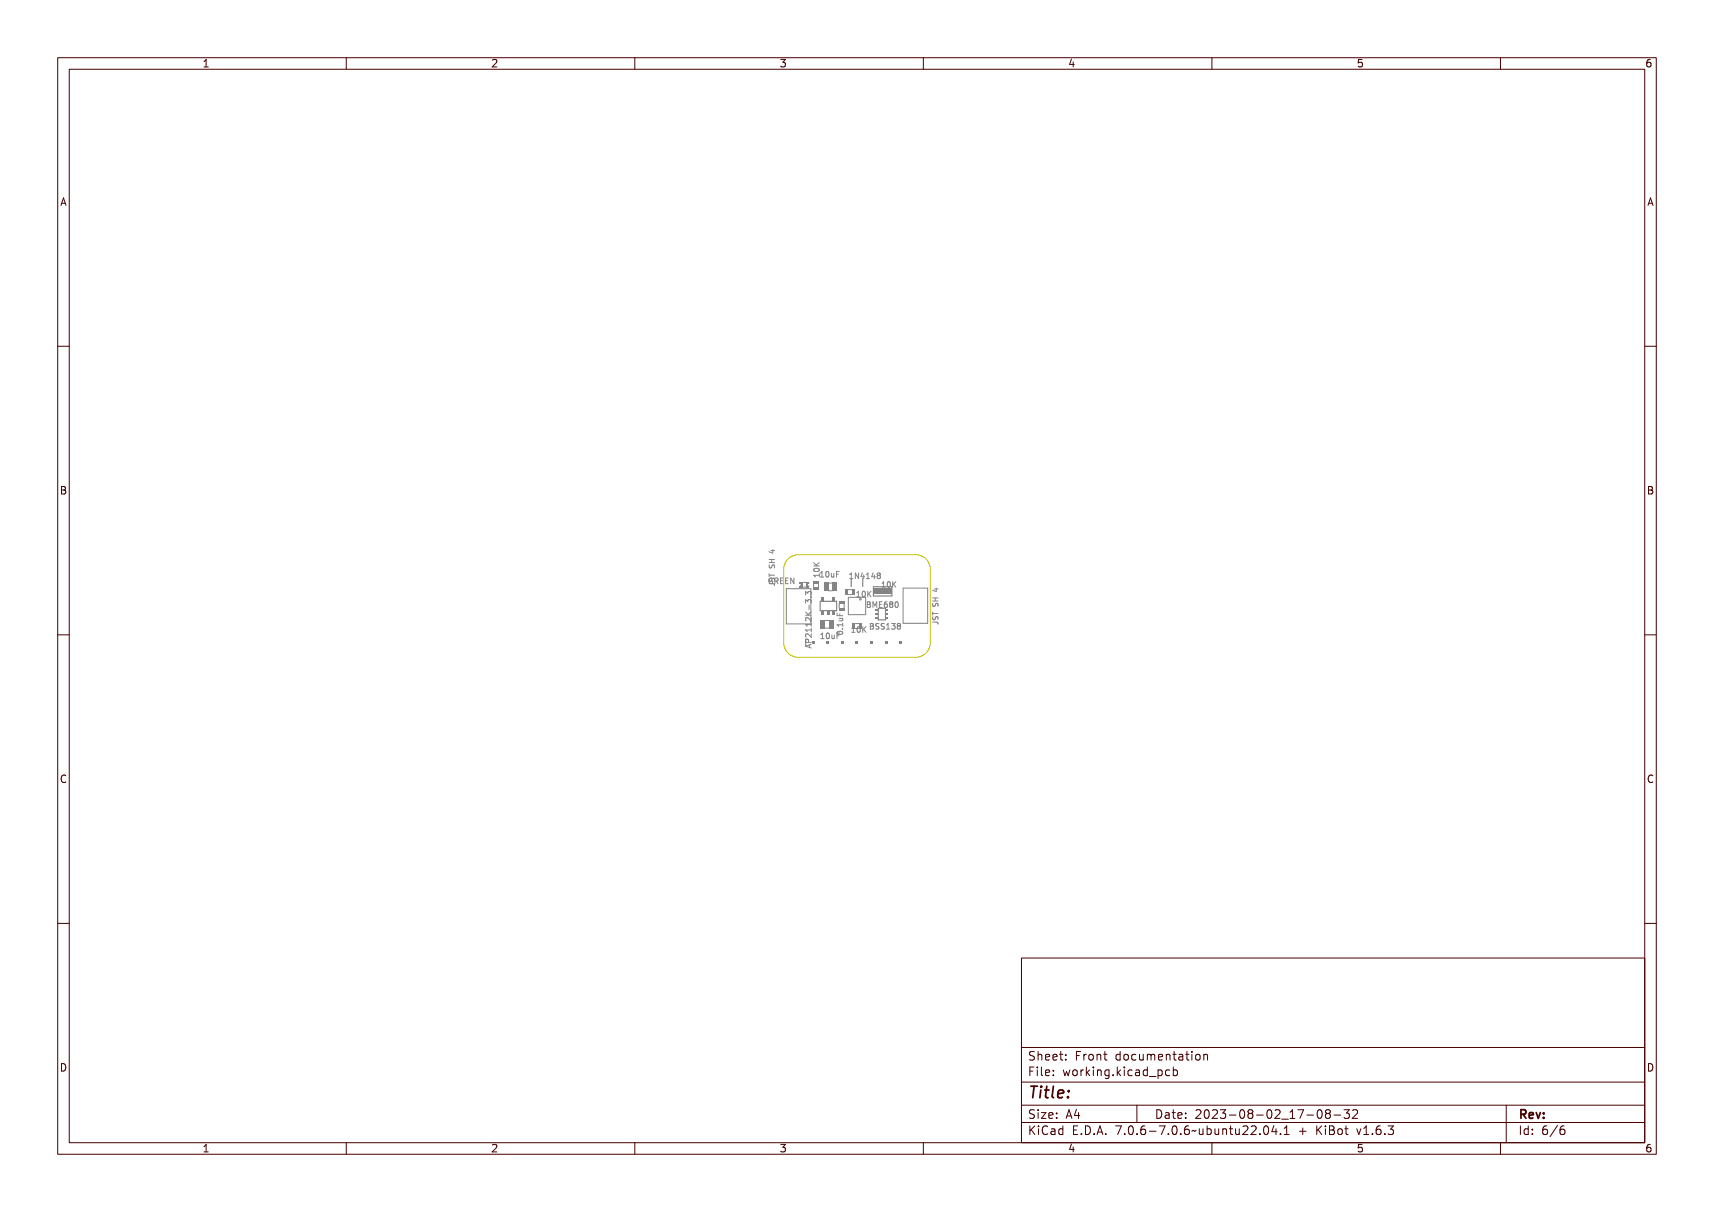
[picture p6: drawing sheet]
<svg xmlns="http://www.w3.org/2000/svg" width="297mm" height="210mm" viewBox="0 0 297 210" stroke-linecap="round" stroke-linejoin="round" font-family="sans-serif">
<defs><g id="words">
<text font-size="2.7" fill="#480000" x="178" y="190.3">Title:</text>
<g font-size="2" fill="#480000">
<text x="178" y="183.7">Sheet: Front documentation</text>
<text x="178" y="186.5">File: working.kicad_pcb</text>
<text x="178" y="193.9">Size: A4</text>
<text x="178" y="196.6">KiCad E.D.A. 7.0.6-7.0.6~ubuntu22.04.1 + KiBot v1.6.3</text>
<text x="200" y="193.9">Date: 2023-08-02_17-08-32</text>
<text x="263" y="196.6">Id: 6/6</text>
<text x="263" y="193.9">Rev:</text>
</g>
<g font-size="1.7" fill="#480000">
<text x="35" y="11.7">1</text>
<text x="85" y="11.7">2</text>
<text x="135" y="11.7">3</text>
<text x="185" y="11.7">4</text>
<text x="235" y="11.7">5</text>
<text x="285" y="11.7">6</text>
<text x="10.5" y="35.7">A</text>
<text x="285.5" y="35.7">A</text>
<text x="10.5" y="85.6">B</text>
<text x="285.5" y="85.6">B</text>
<text x="10.5" y="135.7">C</text>
<text x="285.5" y="135.7">C</text>
<text x="10.5" y="185.6">D</text>
<text x="285.5" y="185.6">D</text>
<text x="35" y="199.7">1</text>
<text x="85" y="199.7">2</text>
<text x="135" y="199.7">3</text>
<text x="185" y="199.7">4</text>
<text x="235" y="199.7">5</text>
<text x="285" y="199.7">6</text>
</g>
<g font-size="1.3" fill="#848484">
<text x="133.9" y="101.2">GREEN</text>
<text x="142.4" y="100">10uF</text>
<text x="147" y="100.3">1N4148</text>
<text x="152.6" y="101.8">10K</text>
<text x="148.2" y="103.5">10K</text>
<text x="150" y="105.3">BME680</text>
<text x="140.6" y="110.9" transform="rotate(-90 140.6 110.9)">AP2112K-3.3</text>
<text x="142" y="110.7">10uF</text>
<text x="146.1" y="110" transform="rotate(-90 146.1 110)">0.1uF</text>
<text x="147.9" y="109.6">10K</text>
<text x="151.5" y="109">BSS138</text>
</g>
</g></defs>
<g fill="none" stroke="#848484" stroke-width=".17">
<path d="M133.3 99.4v.5M133.3 99.7h.9M133.3 97.5h.9M133.3 96.9h.9M133.3 97.9l.1 .5h.2l.2-.4 .2-.1 .2 .2v.3M133.4 99.5h.1v.2h.8v.2h-.8v.2h-.1zM133.4 97.3h.9v.1h-.4v.3h.4v.1h-.9v-.1h.4v-.3h-.4zM133.4 95.9h.6l.1-.2 .2 .3h-.2v.4h-.1l-.6-.4zM133.5 98.1h.1a.18 .18 0 0 0 0 .3 .18 .18 0 0 0 .2-.1 .29 .29 0 0 1 .5-.2 .29 .29 0 0 1-.1 .5v-.1a.22 .22 0 0 0 0-.3 .22 .22 0 0 0-.3 0 .22 .22 0 0 0 0 .3 .29 .29 0 0 1-.4 0 .29 .29 0 0 1 0-.4zM133.5 96h.5v.3zM133.6 95.4h.6M133.7 96.9v.6"/>
<path d="M133.9 95.3v.5l-.7-.2M141 98.1h1M141 97.5l.5 .6M141 98.6a.48 .48 0 0 1 .6-.2 .48 .48 0 0 1 .3 .5 .48 .48 0 0 1-.5 .2 .48 .48 0 0 1-.4-.5zM141.1 99.7h.8v-.2h.1v.5h-.1v-.2h-.7v.2h-.1zM141.1 97.8l.3 .4 .6-.4v.2l-.5 .3 .5 .1v.1h-.9v-.1h.4l-.4-.4zM141.2 98.8l.3-.1a.38 .38 0 0 1 .5 .3 .55 .55 0 0 1-.5 .3 .55 .55 0 0 1-.5-.3zM141.2 98.9a.43 .43 0 0 1 .7 .2 .43 .43 0 0 1-.7-.2zM142 99.7h-1l.3 .3M142 99.4v.6M142 97.5l-.6 .4M142.6 99.1h.3v.8h.2v.1h-.5v-.1h.2v-.7h-.2z"/>
<path d="M143.4 99.2l.1-.1a.46 .46 0 0 1 .4 .5 .46 .46 0 0 1-.4 .4l-.2-.2zM143.5 99.2a.39 .39 0 0 1 .3 .4 .39 .39 0 0 1-.3 .3l-.1-.3zM144.1 99.3h.2v.5l.1 .1 .2-.1v-.5h.1v.7l-.1-.1a.23 .23 0 0 1-.3 .1 .23 .23 0 0 1-.2-.2zM144.9 99.1h.6v.1h-.4v.3h.4v.1h-.4v.4h-.2zM147.2 99.4l.3-.1v.9h.2v.1h-.5v-.1h.2v-.7h-.2zM147.9 99.3h.2l.3 .8v-.8h.1v1h-.2l-.3-.8v.8h-.1zM149 99.3h.2v.7h.1l-.1 .3h-.1v-.2h-.4zM149.1 99.5v.5h-.3zM149.5 99.4l.4-.1v.9h.2v.1h-.6v-.1h.2v-.7h-.2zM150.6 99.3h.2v.7h.1l-.1 .3h-.2v-.2h-.4zM150.6 99.5v.5h-.3zM151.1 99.4a.27 .27 0 0 1 .5 0 .27 .27 0 0 1-.1 .4 .27 .27 0 0 1 .1 .4 .27 .27 0 0 1-.5 0 .27 .27 0 0 1 .1-.4l-.1-.1z"/>
<path d="M152.1 99.7h.1M152.1 99.3l.4 .1v.1l-.1 .2M152.2 99.7h.2M152.2 99.7h-.1M152.4 99.7l.1 .2v.3h-.4M133.3 101.1h.6M133.3 100.2v.4l.2 .1M133.4 101.1h.6a.26 .26 0 0 1 .3 .2 .26 .26 0 0 1-.1 .3 .21 .21 0 0 0 .1-.2 .21 .21 0 0 0-.3-.2h-.5v.2h-.1zM133.5 100.3l.1 .1a.18 .18 0 0 0 0 .3 .18 .18 0 0 0 .2-.2 .29 .29 0 0 1 .5-.2 .29 .29 0 0 1-.1 .5 .22 .22 0 0 0 0-.3 .22 .22 0 0 0-.3-.1 .22 .22 0 0 0 0 .3 .29 .29 0 0 1-.4 0 .29 .29 0 0 1 0-.4zM133.6 100.2a.53 .53 0 0 0-.4 .4 .53 .53 0 0 0 .4 .5M134.1 100.3l.3-.1 .2 .1v.1l-.1-.1a.36 .36 0 0 0-.4 .4 .36 .36 0 0 0 .4 .3v-.2l-.2-.1h.3v.4a.43 .43 0 0 1-.6 0 .43 .43 0 0 1 0-.6zM134.8 100.2h.3a.26 .26 0 0 1 .3 .2 .26 .26 0 0 1-.2 .3l.3 .5h-.2l-.3-.4h-.1v.4h-.1z"/>
<path d="M134.9 100.3h.2a.17 .17 0 0 1 .1 .2 .17 .17 0 0 1-.1 .2h-.2zM135.6 100.2h.6v.1h-.5v.3h.5v.1h-.5v.4h.5v.1h-.6zM136.4 100.2h.6v.1h-.5v.3h.4v.1h-.4v.4h.5v.1h-.6zM137.1 100.2h.2l.3 .8v-.8h.1v1h-.1l-.3-.8v.8h-.2zM139.7 110.4l.9-.2v.1l-.2 .1v.3l.2 .1v.1l-.9-.3zM139.7 108.1h.8v-.2h.1v.5h-.1v-.2h-.7v.2h-.1zM139.7 107.3h.8v-.2h.1v.5h-.1v-.2h-.7v.2h-.1zM139.7 105.4l.3 .4 .6-.4v.2l-.5 .3 .5 .1v.1h-.9v-.1h.4l-.4-.4zM139.7 104.1l.3-.1 .1 .1a.3 .3 0 0 1 .5 0 .3 .3 0 0 1-.1 .5v-.1a.22 .22 0 0 0 0-.3 .22 .22 0 0 0-.2-.1 .22 .22 0 0 0-.1 .3l-.2-.1a.17 .17 0 0 0-.2-.2 .17 .17 0 0 0 0 .3v.1h-.1zM139.7 102.5l.3-.1 .1 .2a.3 .3 0 0 1 .5-.1 .3 .3 0 0 1-.1 .5v-.1a.22 .22 0 0 0 0-.3 .22 .22 0 0 0-.2-.1 .22 .22 0 0 0-.1 .3l-.2-.1a.17 .17 0 0 0-.2-.2 .17 .17 0 0 0 0 .3v.2h-.1zM139.7 108.8a.59 .59 0 0 1 .8 .3v-.4h.1v.5l-.5-.3a.23 .23 0 0 0-.3 0 .23 .23 0 0 0 0 .3l-.1-.1zM139.7 106.4a.6 .6 0 0 1 .8 .4v-.5h.1v.6l-.5-.3a.23 .23 0 0 0-.3-.1 .23 .23 0 0 0 0 .4l-.1-.1z"/>
<path d="M139.7 109.5l.4-.1 .1 .5h.4v.1h-.9zM139.8 110.5l.5-.1v.3zM139.8 109.6h.3v.3h-.3zM140.2 104.9h.1v.3h-.1zM140.3 111.7v.5M140.4 103.4h.2v.1h-.2zM140.6 111.6l-1 .4 1 .3M142.2 109.8l.3-.1v.9h.2v.1h-.5v-.1h.2v-.7h-.2zM143 109.9l.1-.1a.46 .46 0 0 1 .4 .4 .46 .46 0 0 1-.4 .5l-.2-.3zM143.1 109.9a.39 .39 0 0 1 .3 .3 .39 .39 0 0 1-.3 .4l-.1-.4zM143.5 101h.8M143.6 102.4h.7"/>
<path d="M143.7 110h.1v.5l.2 .1 .1-.1v-.5h.2v.7l-.2-.1a.23 .23 0 0 1-.2 .1 .23 .23 0 0 1-.2-.3zM144.5 109.7h.6v.2h-.4v.2h.3v.1h-.3v.5h-.2zM145.1 107.9h.9v-.2h.1v.5h-.1v-.2h-.8l.1 .2h-.1zM145.1 106.1h.1v.5h.3v-.4h.1v.4h.5v.1h-1zM145.2 109.3h.4a.38 .38 0 0 1 .5 .3 .55 .55 0 0 1-.5 .3 .55 .55 0 0 1-.5-.3zM145.2 109.5a.43 .43 0 0 1 .8 .2 .43 .43 0 0 1-.8-.2zM145.4 106.9h.7l-.1 .2a.23 .23 0 0 1 .1 .2 .23 .23 0 0 1-.3 .2h-.4v-.1h.5l.1-.2-.1-.1h-.5zM145.9 108.7h.2v.2h-.2zM147.6 109.6h.5M147.7 108.8l-.1 .1M148.1 108.7h.3v.8h.2v.1h-.5v-.1h.2v-.7h-.2zM148.4 102.6l.3-.1v.9h.2v.1h-.5v-.1h.2v-.8l-.2 .1z"/>
<path d="M148.9 108.8l.1-.1a.46 .46 0 0 1 .4 .4 .46 .46 0 0 1-.4 .5l-.2-.3zM149 108.8a.39 .39 0 0 1 .3 .3 .39 .39 0 0 1-.3 .4l-.1-.4zM149.2 102.6l.1-.1a.46 .46 0 0 1 .4 .5 .46 .46 0 0 1-.4 .4l-.2-.2zM149.3 102.6a.39 .39 0 0 1 .3 .4 .39 .39 0 0 1-.3 .4l-.1-.4zM149.6 108.7h.1v.4l.4-.4h.2l-.4 .3 .4 .6h-.2l-.3-.5-.1 .5h-.1zM149.9 102.5h.1v.4l.4-.4h.2l-.4 .4 .4 .6h-.2l-.3-.5-.1 .5h-.1zM150.1 104.3h.3a.23 .23 0 0 1 .3 .2 .23 .23 0 0 1-.1 .3 .26 .26 0 0 1 .1 .3 .26 .26 0 0 1-.3 .2h-.3zM150.3 104.8h.1a.18 .18 0 0 1 .2 .2 .18 .18 0 0 1-.2 .2h-.1zM150.3 104.4h.1a.15 .15 0 0 1 .2 .2 .15 .15 0 0 1-.2 .1h-.1zM150.8 108.5h.3M150.9 104.3h.1l.2 .5 .2-.5h.1v1h-.1v-.9l-.1 .5h-.1l-.2-.5v.9h-.1zM151.1 108.5h.2"/>
<path d="M151.2 108.1l-.4-.1v1h.4M151.2 108.5h-.1M151.6 108.1h.3a.23 .23 0 0 1 .3 .1 .23 .23 0 0 1-.1 .3 .26 .26 0 0 1 .2 .4 .26 .26 0 0 1-.4 .1h-.3zM151.7 104.3h.6v.1h-.4v.3h.4v.1h-.4v.4h.4v.1h-.6zM151.8 108.6h.1a.18 .18 0 0 1 .2 .2 .18 .18 0 0 1-.2 .1h-.1zM151.8 108.2h.1a.15 .15 0 0 1 .2 .1 .15 .15 0 0 1-.2 .2h-.1zM152.5 108.2l.3-.1h.2l-.1 .1a.19 .19 0 0 0-.2-.1 .19 .19 0 0 0-.2 .3 .19 .19 0 0 0 .3 .1 .3 .3 0 0 1 .1 .5 .3 .3 0 0 1-.5-.1 .22 .22 0 0 0 .3 .1 .22 .22 0 0 0 .1-.3 .31 .31 0 0 1-.3-.2 .31 .31 0 0 1 0-.3zM152.6 104.4l.3-.1 .1 .2a.28 .28 0 0 0-.3 0 .28 .28 0 0 0-.1 .3 .32 .32 0 0 1 .5 .1 .32 .32 0 0 1-.2 .4 .32 .32 0 0 1-.4-.3zM152.8 100.9h.3v.8h.2v.1h-.5v-.1h.2v-.7h-.2zM153.3 108.2l.3-.1h.2l-.1 .1a.19 .19 0 0 0-.3-.1 .19 .19 0 0 0-.1 .3 .19 .19 0 0 0 .3 .1 .3 .3 0 0 1 .1 .5 .3 .3 0 0 1-.5-.1 .22 .22 0 0 0 .3 .1 .22 .22 0 0 0 .1-.3 .31 .31 0 0 1-.3-.2 .31 .31 0 0 1 0-.3zM153.4 104.4a.27 .27 0 0 1 .4 0 .27 .27 0 0 1-.1 .4 .27 .27 0 0 1 .1 .4 .27 .27 0 0 1-.5 0 .27 .27 0 0 1 .2-.4l-.2-.2zM153.5 101l.1-.1a.44 .44 0 0 1 .4 .4 .44 .44 0 0 1-.4 .5l-.1-.3z"/>
<path d="M153.7 101a.37 .37 0 0 1 .2 .3 .37 .37 0 0 1-.2 .4l-.1-.4zM154 108.1h.4v.8h.2v.1h-.5v-.1h.2v-.7l-.3 .1zM154.1 104.4h.1a.46 .46 0 0 1 .5 .4 .46 .46 0 0 1-.5 .5l-.1-.3zM154.2 100.9h.1v.4l.4-.4h.2l-.4 .3 .4 .6h-.2l-.3-.5-.1 .5h-.1zM154.3 104.4a.39 .39 0 0 1 .2 .4 .39 .39 0 0 1-.2 .4l-.1-.4zM154.8 108.1a.29 .29 0 0 1 .4 0 .29 .29 0 0 1 0 .4 .3 .3 0 0 1 0 .5 .3 .3 0 0 1-.4-.1 .22 .22 0 0 0 .3 .1 .22 .22 0 0 0 .1-.3 .22 .22 0 0 0-.3-.1l.1-.1a.19 .19 0 0 0 .2-.3 .19 .19 0 0 0-.3 0zM155.1 104.6l.2-.3a.52 .52 0 0 1 .4 .5 .52 .52 0 0 1-.4 .5l-.2-.4M155.6 108.1a.27 .27 0 0 1 .5 0 .27 .27 0 0 1-.1 .4 .27 .27 0 0 1 .1 .5 .27 .27 0 0 1-.5 0 .27 .27 0 0 1 .1-.5l-.1-.1zM161.6 107.8h.8l.1 .3M161.6 106.1v.5M161.6 106.3h.9M161.6 104.1h.9"/>
<path d="M161.6 103.6h.9M161.7 104.5v.5h.3l.1-.4 .3-.1 .1 .2v.4M161.7 106.9l-.1 .3 .2 .2 .2-.1 .2-.4h.3v.5M161.8 107.8h.6a.26 .26 0 0 1 .3 .2 .26 .26 0 0 1-.2 .3 .21 .21 0 0 0 .1-.3 .21 .21 0 0 0-.2-.1h-.5v.2h-.1zM161.8 106.1h.1v.3h.8v.1h-.8v.3h-.1zM161.8 103.9h.9v.1h-.5v.4h.5v.1h-.9v-.1h.3v-.4h-.3zM161.8 102.5h.6l.1-.1 .2 .2h-.2v.4h-.2l-.5-.3zM161.8 107h.1a.21 .21 0 0 0 0 .3 .21 .21 0 0 0 .3 0 .21 .21 0 0 0 0-.2 .28 .28 0 0 1 .4 0 .28 .28 0 0 1-.1 .4v-.1a.22 .22 0 0 0 .1-.3 .22 .22 0 0 0-.3 0 .22 .22 0 0 0-.1 .3 .29 .29 0 0 1-.4 0 .29 .29 0 0 1 0-.4zM161.8 104.7l.1 .1a.18 .18 0 0 0 0 .3 .18 .18 0 0 0 .2-.2 .29 .29 0 0 1 .5-.1 .29 .29 0 0 1-.1 .4 .22 .22 0 0 0 .1-.3 .22 .22 0 0 0-.3-.1 .22 .22 0 0 0-.1 .3 .29 .29 0 0 1-.4 0 .29 .29 0 0 1 0-.4zM161.9 102.6h.5v.3zM161.9 102h.6M162.1 103.6v.5"/>
<path d="M162.2 101.9v.6l-.6-.2"/>
<circle cx="141.5" cy="99" r=".09"/>
<circle cx="143.6" cy="99.6" r=".09"/>
<circle cx="151.3" cy="99.6" r=".16"/>
<circle cx="143.2" cy="110.2" r=".09"/>
<circle cx="145.6" cy="109.6" r=".09"/>
<circle cx="149.1" cy="109.1" r=".09"/>
<circle cx="149.4" cy="103" r=".09"/>
<circle cx="151.3" cy="100" r=".19"/>
<circle cx="152.8" cy="105" r=".21"/>
<circle cx="153.6" cy="104.6" r=".16"/>
<circle cx="153.6" cy="105" r=".19"/>
<circle cx="153.8" cy="101.3" r=".08"/>
<circle cx="154.3" cy="104.8" r=".09"/>
<circle cx="155.9" cy="108.3" r=".16"/>
<circle cx="155.9" cy="108.8" r=".19"/>
</g>
<g fill="#848484">
<path d="M142.8 101h.8v1.4h-.8z" fill-rule="evenodd"/>
<path d="M144.3 101h.7v1.4h-.7z" fill-rule="evenodd"/>
</g>
<path d="M139.6 110.7v1.3" fill="none" stroke="#848484" stroke-width=".2"/>
<g fill="#848484">
<path d="M140.6 111.1h.5v.5h-.5z" fill-rule="evenodd"/>
<path d="M143.2 111.1h.5v.5h-.5z" fill-rule="evenodd"/>
<path d="M145.7 111.1h.5v.5h-.5z" fill-rule="evenodd"/>
<path d="M148.2 111.1h.6v.5h-.6z" fill-rule="evenodd"/>
<path d="M150.8 111.1h.5v.5h-.5z" fill-rule="evenodd"/>
<path d="M153.3 111.1h.5v.5h-.5z" fill-rule="evenodd"/>
<path d="M155.9 111.1h.5v.5h-.5z" fill-rule="evenodd"/>
</g>
<path d="M136.3 102h4.2v6.1h-4.2zM142.9 107.5h.8M142.9 108.8h.8" fill="none" stroke="#848484" stroke-width=".17"/>
<g fill="#848484">
<path d="M142.2 107.5h.8v1.4h-.8z" fill-rule="evenodd"/>
<path d="M143.6 107.5h.8v1.4h-.8z" fill-rule="evenodd"/>
</g>
<path d="M148.2 108.1h.7" fill="none" stroke="#848484" stroke-width=".17"/>
<g fill="#848484">
<path d="M147.7 108h.5v1h-.5z" fill-rule="evenodd"/>
<path d="M148.9 108h.5v1h-.5z" fill-rule="evenodd"/>
</g>
<path d="M151.3 101.7h3.2v1.6h-3.2z" fill="none" stroke="#848484" stroke-width=".2"/>
<path d="M151.4 102h3.1v1h-3.1z" fill-rule="evenodd" fill="#848484"/>
<path d="M141 101.1v.7M141.8 101.1v.7" fill="none" stroke="#848484" stroke-width=".17"/>
<g fill="#848484">
<path d="M140.9 100.6h1v.5h-1z" fill-rule="evenodd"/>
<path d="M140.9 101.8h1v.5h-1z" fill-rule="evenodd"/>
</g>
<path d="M156.5 101.9h4.2v6.1h-4.2z" fill="none" stroke="#848484" stroke-width=".17"/>
<path d="M152.2 105.4v2h1.2v-2" fill="none" stroke="#848484" stroke-width=".2"/>
<g fill="#848484">
<path d="M151.8 106.9h.3v.3h-.3z" fill-rule="evenodd"/>
<path d="M153.5 106.9h.4v.3h-.4z" fill-rule="evenodd"/>
<path d="M151.8 106.3h.3v.2h-.3z" fill-rule="evenodd"/>
<path d="M153.5 106.3h.4v.2h-.4z" fill-rule="evenodd"/>
<path d="M151.8 105.6h.3v.3h-.3z" fill-rule="evenodd"/>
<path d="M153.5 105.6h.4v.3h-.4z" fill-rule="evenodd"/>
</g>
<path d="M145.4 104.6v.7M146.3 104.6v.7" fill="none" stroke="#848484" stroke-width=".17"/>
<g fill="#848484">
<path d="M145.4 104.1h.9v.5h-.9z" fill-rule="evenodd"/>
<path d="M145.4 105.3h.9v.5h-.9z" fill-rule="evenodd"/>
</g>
<path d="M142.1 104.2h2.9v1.6h-2.9z" fill="none" stroke="#848484" stroke-width=".2"/>
<g fill="#848484">
<path d="M142.3 103.5h.5v.7h-.5z" fill-rule="evenodd"/>
<path d="M142.3 105.9h.5v.6h-.5z" fill-rule="evenodd"/>
<path d="M143.3 105.9h.5v.6h-.5z" fill-rule="evenodd"/>
<path d="M144.2 103.5h.5v.7h-.5z" fill-rule="evenodd"/>
<path d="M144.2 105.9h.5v.6h-.5z" fill-rule="evenodd"/>
</g>
<path d="M147.5 100.2v1.4M149.5 100.2v1.4" fill="none" stroke="#848484" stroke-width=".2"/>
<g fill="none" stroke="#848484" stroke-width=".17">
<path d="M138.6 101a.3 .3 0 0 1 .2 .3 .3 .3 0 0 1-.2 .3M139 101.7h.7M139 100.9h.7M140.2 101a.27 .27 0 0 0-.3 .3 .27 .27 0 0 0 .3 .3M147 103.5h3v3h-3z"/>
<circle cx="138.7" cy="101.7" r=".08"/>
<circle cx="149.1" cy="103.8" r=".15"/>
</g>
<g fill="#848484">
<path d="M138.5 101.6h.2v.2h-.2z" fill-rule="evenodd"/>
<path d="M138.6 101.7l.4 .1z" fill-rule="evenodd"/>
<path d="M138.8 100.9h.2v.9h-.2z" fill-rule="evenodd"/>
<path d="M139.7 101.6h.5v.2h-.5z" fill-rule="evenodd"/>
<path d="M139.7 101h.2v.6h-.2z" fill-rule="evenodd"/>
<path d="M139.9 101.5l.1 .1z" fill-rule="evenodd"/>
<path d="M139.9 101l.1 .1z" fill-rule="evenodd"/>
<path d="M138.5 100.9h.3v.2h-.3z" fill-rule="evenodd"/>
<path d="M139.7 100.9h.5v.2h-.5z" fill-rule="evenodd"/>
</g>
<path d="M146.9 103h.7M146.9 102.2h.7" fill="none" stroke="#848484" stroke-width=".17"/>
<g fill="#848484">
<path d="M147.6 102.1h.5v1h-.5z" fill-rule="evenodd"/>
<path d="M146.4 102.1h.5v1h-.5z" fill-rule="evenodd"/>
</g>
<path d="M136.8 96.7l1-.5 .5-.1h20.4a2.54 2.54 0 0 1 2.5 2.6v12.7a2.54 2.54 0 0 1-2.5 2.5h-20.4a2.54 2.54 0 0 1-2.5-2.5v-12.7a2.53 2.53 0 0 1 1-2z" fill="none" stroke="#c2c200" stroke-width=".17"/>
<g fill="none" stroke="#480000" stroke-width=".17">
<path d="M10 10h277v190h-277zM12 12h273v186h-273zM60 10v2M110 10v2M160 10v2M210 10v2M260 10v2M10 60h2M285 60h2M10 110h2M285 110h2M10 160h2"/>
<path d="M285 160h2M177 166h108v32h-108zM60 198v2M110 198v2M160 198v2M177 181.5h108M177 187.5h108M177 191.5h108M177 194.5h108M178.1 195.2h.2v.6l.6-.6h.3l-.6 .6 .6 .8h-.2l-.5-.7-.2 .2v.5h-.2zM178.2 185h.9v.2h-.7v.4h.6v.2h-.6v.7h-.2zM178.3 182.4l.5-.1h.2v.2a.31 .31 0 0 0-.5-.1 .31 .31 0 0 0 0 .5 .5 .5 0 0 1 .6 .6 .5 .5 0 0 1-.8 .2l-.1-.2a.34 .34 0 0 0 .4 .1 .34 .34 0 0 0 .1-.5 .47 .47 0 0 1-.5-.2 .47 .47 0 0 1 .1-.5z"/>
<path d="M178.3 192.5l.5-.1h.2v.2a.31 .31 0 0 0-.5-.1 .31 .31 0 0 0 0 .5 .5 .5 0 0 1 .6 .6 .5 .5 0 0 1-.8 .2l-.1-.2a.34 .34 0 0 0 .4 .1 .34 .34 0 0 0 .1-.5 .47 .47 0 0 1-.5-.2 .47 .47 0 0 1 .1-.5zM179.4 182.2h.2v.6a.35 .35 0 0 1 .4-.1 .35 .35 0 0 1 .2 .4v.6h-.2v-.8h-.4v.8h-.2zM179.5 185.4h.4v.9h.4v.2h-.9v-.2h.3v-.8h-.2zM179.5 192.8h.4v.9h.4v.1h-.9v-.1h.3v-.8h-.2zM179.5 195.6h.4v.9h.4v.1h-.9v-.1h.3v-.8h-.2zM179.7 184.9h.2v.3h-.2zM179.7 192.3h.2v.3h-.2zM179.7 195.1h.2v.3h-.2zM180.6 184.9h.4v1.3l.4 .1v.2l-.5-.2v-1.2h-.3zM180.6 192.8h.8v.1l-.6 .8h.6v.1h-.8v-.1l.6-.8h-.6zM180.7 182.8a.49 .49 0 0 1 .6-.1 .49 .49 0 0 1 .2 .5h-.8a.42 .42 0 0 0 .3 .4 .42 .42 0 0 0 .4-.1v.2a.6 .6 0 0 1-.8-.1 .6 .6 0 0 1 .1-.8zM180.7 195.4l.5-.2h.3v.2a.43 .43 0 0 0-.6 0 .43 .43 0 0 0-.2 .5 .43 .43 0 0 0 .2 .5 .43 .43 0 0 0 .6 0v.2a.66 .66 0 0 1-.8-.1 .66 .66 0 0 1-.1-.8z"/>
<path d="M180.8 182.9l.4-.1 .1 .3h-.6zM181.8 195.6h.2a.45 .45 0 0 1 .5 0 .45 .45 0 0 1 .1 .4v.6h-.1v-.1a.38 .38 0 0 1-.5 .2 .38 .38 0 0 1-.2-.5 .38 .38 0 0 1 .4-.2h.3a.35 .35 0 0 0-.3-.4 .35 .35 0 0 0-.4 .2zM181.9 182.8a.49 .49 0 0 1 .6-.1 .49 .49 0 0 1 .2 .5h-.8a.42 .42 0 0 0 .3 .4 .42 .42 0 0 0 .5-.1v.2a.6 .6 0 0 1-.9-.1 .6 .6 0 0 1 .1-.8zM181.9 185.5a.49 .49 0 0 1 .6-.1 .49 .49 0 0 1 .2 .5h-.8a.42 .42 0 0 0 .3 .4 .42 .42 0 0 0 .5-.1v.2a.6 .6 0 0 1-.9-.1 .6 .6 0 0 1 .1-.8zM181.9 192.9a.49 .49 0 0 1 .6-.1 .49 .49 0 0 1 .2 .5h-.8a.42 .42 0 0 0 .3 .4 .42 .42 0 0 0 .5-.1v.2a.6 .6 0 0 1-.9-.1 .6 .6 0 0 1 .1-.8zM182 196.2l.5-.1a.31 .31 0 0 1-.2 .4 .31 .31 0 0 1-.4-.1zM182 182.9l.4-.1 .1 .3h-.6zM182 185.6l.4-.1 .1 .3h-.6zM182 193l.4-.1 .1 .3h-.6zM183 195.7l.4-.2 .2 .2v-.6h.2v1.5h-.2v-.1a.42 .42 0 0 1-.5 .1 .42 .42 0 0 1-.2-.5zM183.2 195.8l.1-.1a.4 .4 0 0 1 .3 .4 .4 .4 0 0 1-.3 .4l-.2-.2zM183.2 182.3h.2v.4h.4v.1h-.4l.1 .8h.3v.1h-.2a.3 .3 0 0 1-.4-.3v-.6h-.3v-.1h.3z"/>
<path d="M183.3 185.4h.2v.3h-.2zM183.3 186.2h.2v.3h-.2zM183.3 192.8h.2v.3h-.2zM183.3 193.6h.2v.2h-.2zM184.5 182.7h.2v.3h-.2zM184.5 183.5h.2v.2h-.2zM185.2 185.4h.2l.2 .8 .1-.5h.2l.2 .5 .1-.8h.2l-.2 1.1h-.2l-.2-.7-.2 .7h-.1zM185.4 195.2h.9v.2h-.7v.4h.6v.2h-.6v.5h.7v.1h-.9zM185.7 192.4h.2l.5 1.4h-.2l-.1-.3h-.5l-.1 .3h-.2zM185.8 192.6l.2 .7h-.4zM186.6 182.3h.9v.2h-.7v.4h.6v.2h-.6v.6h-.2zM186.7 185.5a.52 .52 0 0 1 .8 .4 .52 .52 0 0 1-.8 .4l-.1-.4z"/>
<path d="M186.8 185.6l.1-.1a.39 .39 0 0 1 .4 .4 .39 .39 0 0 1-.4 .4l-.1-.2zM186.9 196.4h.2v.2h-.2zM187.1 192.4h.2v.9h.2v.2h-.2v.3h-.2v-.3h-.6v-.2zM187.1 192.6v.7h-.4zM187.8 195.2a.76 .76 0 0 1 .9 .7 .76 .76 0 0 1-.9 .7zM188 195.4a.57 .57 0 0 1 .5 .5 .57 .57 0 0 1-.5 .6zM188 182.7h.2v.2a.3 .3 0 0 1 .3-.3 .3 .3 0 0 1 .3 .3 .37 .37 0 0 0-.5-.1 .37 .37 0 0 0-.1 .4v.5h-.2zM188 185.4h.2v.2a.3 .3 0 0 1 .3-.3 .3 .3 0 0 1 .3 .3 .37 .37 0 0 0-.5-.1 .37 .37 0 0 0-.1 .4v.6h-.2zM189.1 184.9h.1v.9l.5-.4h.2l-.4 .4 .5 .7h-.2l-.4-.6-.2 .1v.5h-.1zM189.1 182.8a.52 .52 0 0 1 .8 .4 .52 .52 0 0 1-.8 .4l-.1-.4zM189.2 182.9l.1-.1a.39 .39 0 0 1 .4 .4 .39 .39 0 0 1-.4 .4l-.1-.2zM189.3 196.4h.3v.2h-.3z"/>
<path d="M190.2 182.7h.2v.1a.35 .35 0 0 1 .4-.1 .35 .35 0 0 1 .3 .4v.6h-.2l-.1-.8h-.3l-.1 .8h-.2zM190.3 185.4h.4v.9h.4v.2h-.9v-.2h.4v-.8h-.3zM190.5 195.2h.3l.4 1.4h-.2l-.1-.3h-.5l-.1 .3h-.2zM190.6 184.9h.1v.3h-.1zM190.6 195.4l.2 .7h-.4zM191.4 185.4h.2v.1a.35 .35 0 0 1 .4-.1 .35 .35 0 0 1 .3 .4v.7h-.2l-.1-.9h-.3l-.1 .9h-.2zM191.7 182.3h.1v.4h.4v.1h-.4l.1 .8h.3v.1h-.2a.3 .3 0 0 1-.3-.3v-.6h-.3v-.1h.3zM191.7 196.4h.3v.2h-.3zM192.7 185.5l.3-.2 .3 .2v-.1h.2v1a.53 .53 0 0 1-.8 .4v-.2a.36 .36 0 0 0 .4 .1 .36 .36 0 0 0 .2-.4l-.1 .1a.53 .53 0 0 1-.7-.3 .53 .53 0 0 1 .2-.6zM192.8 185.6l.1-.1a.39 .39 0 0 1 .4 .4 .39 .39 0 0 1-.4 .4l-.1-.2zM193.8 195.2h.9l-.5 1.4h-.2l.5-1.2h-.7zM193.9 182.8l.3-.2 .3 .2v-.6h.2v1.5h-.2v-.1a.42 .42 0 0 1-.6 .1 .42 .42 0 0 1-.1-.5z"/>
<path d="M194.1 182.8a.4 .4 0 0 1 .4 .4 .4 .4 0 0 1-.4 .4l-.2-.4zM194.1 186.2h.3v.3h-.3zM195.1 184.9h.2v.9l.4-.4h.3l-.5 .4 .5 .7h-.2l-.4-.6-.1 .1v.5h-.2zM195.1 182.8a.52 .52 0 0 1 .8 .4 .52 .52 0 0 1-.8 .4l-.1-.4zM195.2 182.9l.1-.1a.39 .39 0 0 1 .4 .4 .39 .39 0 0 1-.4 .4l-.1-.2zM195.3 196.4h.3v.2h-.3zM196.3 185.4h.5v.9h.3v.2h-.9v-.2h.4v-.8h-.3zM196.3 195.4a.5 .5 0 0 1 .7-.1 .5 .5 0 0 1 .1 .6 .52 .52 0 0 1-.4 .8 .52 .52 0 0 1-.5-.8zM196.4 182.8a.39 .39 0 0 1 .4-.2 .39 .39 0 0 1 .3 .3 .4 .4 0 0 0-.6 0 .4 .4 0 0 0 0 .6 .4 .4 0 0 0 .6 0 .41 .41 0 0 1-.4 .3 .41 .41 0 0 1-.4-.3v-.5zM196.5 195.4a.57 .57 0 0 1 .4 .9l-.3 .2a.86 .86 0 0 1-.1-1.1zM196.6 184.9h.2v.3h-.2zM197 191.5v3"/>
<path d="M197.4 182.7h.2v.8l.2 .1 .3-.2v-.7h.2v1h-.2v-.1a.35 .35 0 0 1-.4 .2 .35 .35 0 0 1-.3-.5zM197.6 185.5a.39 .39 0 0 1 .4-.2 .39 .39 0 0 1 .3 .3 .4 .4 0 0 0-.6 0 .4 .4 0 0 0 0 .6 .4 .4 0 0 0 .6 0 .41 .41 0 0 1-.4 .3 .41 .41 0 0 1-.4-.3v-.5zM197.7 196.4h.3v.2h-.3zM198.6 182.7h.1l.2-.1a.22 .22 0 0 0 .2 .2 .22 .22 0 0 0 .2-.2l.2 .3 .1 .8h-.2v-.8l-.1-.1-.2 .1v.8h-.1v-.8l-.2-.1-.1 .1v.8h-.1zM198.7 185.4h.1a.45 .45 0 0 1 .5 0 .45 .45 0 0 1 .2 .4v.7h-.2v-.2a.38 .38 0 0 1-.5 .2 .38 .38 0 0 1-.2-.5 .38 .38 0 0 1 .5-.2h.2a.35 .35 0 0 0-.3-.4 .35 .35 0 0 0-.3 .2zM198.7 195.4l.5-.2h.2v.2a.43 .43 0 0 0-.5 0 .43 .43 0 0 0-.1 .5 .48 .48 0 0 1 .7 0 .48 .48 0 0 1-.1 .7 .48 .48 0 0 1-.7-.1l-.1-.6zM198.8 186l.5-.1a.31 .31 0 0 1-.1 .4 .31 .31 0 0 1-.4-.1zM198.9 195.9a.29 .29 0 0 1 .4 .1 .29 .29 0 0 1-.1 .4 .29 .29 0 0 1-.4-.1zM199.9 185.5l.3-.2 .3 .2v-.6h.2v1.6h-.2v-.2a.42 .42 0 0 1-.5 .1 .42 .42 0 0 1-.2-.5zM199.9 182.8a.49 .49 0 0 1 .6-.1 .49 .49 0 0 1 .2 .5h-.7a.42 .42 0 0 0 .2 .4 .42 .42 0 0 0 .5-.1v.2a.6 .6 0 0 1-.8-.1 .6 .6 0 0 1 0-.8zM200 196h.5v.2h-.5zM200 185.6l.1-.1a.39 .39 0 0 1 .4 .4 .39 .39 0 0 1-.4 .4l-.1-.2z"/>
<path d="M200.1 182.9l.3-.1 .2 .3h-.6zM200.1 192.4a.76 .76 0 0 1 1 .7 .76 .76 0 0 1-1 .7zM200.3 192.6a.57 .57 0 0 1 .6 .5 .57 .57 0 0 1-.6 .6zM200.9 186.8l1.2 .1zM201 195.2h.9l-.5 1.4h-.2l.5-1.2h-.7zM201.1 182.7h.1v.1a.35 .35 0 0 1 .5-.1 .35 .35 0 0 1 .2 .4v.6h-.2v-.8h-.4l-.1 .8h-.1zM201.4 192.8h.2a.45 .45 0 0 1 .5 0 .45 .45 0 0 1 .1 .4v.6h-.1v-.1a.38 .38 0 0 1-.5 .2 .38 .38 0 0 1-.2-.5 .38 .38 0 0 1 .4-.2h.3a.35 .35 0 0 0-.3-.4 .35 .35 0 0 0-.4 .2zM201.6 193.4l.5-.1a.31 .31 0 0 1-.2 .4 .31 .31 0 0 1-.4-.1zM202.2 185.4h.2v.1a.46 .46 0 0 1 .6 0 .46 .46 0 0 1 .1 .6 .39 .39 0 0 1-.2 .4 .39 .39 0 0 1-.5-.2v.6h-.2zM202.5 182.3h.2v.4h.4v.1h-.4v.8h.4v.1h-.2a.3 .3 0 0 1-.4-.3v-.6h-.3v-.1h.3zM202.5 185.6l.1-.1a.4 .4 0 0 1 .4 .4 .4 .4 0 0 1-.4 .4l-.2-.2zM202.5 196.4h.3v.2h-.3z"/>
<path d="M202.8 192.4h.2v.4h.4v.1h-.4l.1 .8h.3v.1h-.2a.3 .3 0 0 1-.4-.3v-.6h-.3v-.1h.3zM203.5 182.7h.2a.45 .45 0 0 1 .4 0 .45 .45 0 0 1 .2 .4v.6h-.2v-.1a.38 .38 0 0 1-.5 .2 .38 .38 0 0 1-.2-.5 .38 .38 0 0 1 .5-.2h.2a.35 .35 0 0 0-.2-.4 .35 .35 0 0 0-.4 .2zM203.5 195.4a.5 .5 0 0 1 .7-.1 .5 .5 0 0 1 .1 .6 .52 .52 0 0 1-.4 .8 .52 .52 0 0 1-.5-.8zM203.6 185.5a.39 .39 0 0 1 .4-.2 .39 .39 0 0 1 .3 .3 .4 .4 0 0 0-.5 0 .4 .4 0 0 0 0 .6 .4 .4 0 0 0 .5 0 .41 .41 0 0 1-.4 .3 .41 .41 0 0 1-.4-.3v-.5zM203.7 183.3l.4-.1a.31 .31 0 0 1-.1 .4 .31 .31 0 0 1-.4-.1zM203.7 195.4a.57 .57 0 0 1 .4 .9l-.2 .2a.86 .86 0 0 1-.2-1.1zM203.9 192.9a.49 .49 0 0 1 .6-.1 .49 .49 0 0 1 .2 .5h-.8a.42 .42 0 0 0 .3 .4 .42 .42 0 0 0 .5-.1v.2a.6 .6 0 0 1-.9-.1 .6 .6 0 0 1 .1-.8zM204 193l.4-.1 .1 .3h-.6zM204.7 184.9h.1v.6a.45 .45 0 0 1 .7 0 .45 .45 0 0 1 0 .6 .39 .39 0 0 1-.2 .4 .39 .39 0 0 1-.5-.2v.2h-.1zM204.9 182.3h.2v.4h.4v.1h-.4v.8h.4v.1h-.2a.3 .3 0 0 1-.4-.3v-.6h-.3v-.1h.3zM204.9 185.6l.1-.1a.39 .39 0 0 1 .4 .4 .39 .39 0 0 1-.4 .4l-.1-.2zM204.9 196.4h.3v.2h-.3z"/>
<path d="M205.3 192.8h.2v.3h-.2zM205.3 193.6h.2v.2h-.2zM205.9 182.7h.5v.9h.3v.1h-.9v-.1h.4v-.8h-.3zM205.9 195.4l.5-.2h.2v.2a.43 .43 0 0 0-.5 0 .43 .43 0 0 0-.1 .5 .48 .48 0 0 1 .7 0 .48 .48 0 0 1-.1 .7 .48 .48 0 0 1-.7-.1l-.1-.6zM206.1 195.9a.29 .29 0 0 1 .4 .1 .29 .29 0 0 1-.1 .4 .29 .29 0 0 1-.4-.1zM206.2 182.2h.2v.3h-.2zM207 196l.3-.1 .5 .1 .2-.1a.38 .38 0 0 1-.7 .2l-.3 .1zM207.1 182.8a.52 .52 0 0 1 .8 .4 .52 .52 0 0 1-.8 .4l-.1-.4zM207.3 182.9l.1-.1a.39 .39 0 0 1 .4 .4 .39 .39 0 0 1-.4 .4l-.2-.2zM207.4 192.5a.53 .53 0 0 1 .8 .1 .53 .53 0 0 1-.3 .7l-.3 .4h.7v.1h-.9v-.1l.3-.4a.49 .49 0 0 0 .2-.7l-.5 .1zM208.3 182.7h.1v.1a.35 .35 0 0 1 .5-.1 .35 .35 0 0 1 .2 .4v.6h-.2v-.8h-.4l-.1 .8h-.1zM208.3 195.6h.1l.1 .8 .2 .1 .2-.2v-.7h.2v1h-.2v-.1a.35 .35 0 0 1-.4 .2 .35 .35 0 0 1-.2-.5z"/>
<path d="M208.7 192.6a.5 .5 0 0 1 .6-.1 .5 .5 0 0 1 .2 .6 .52 .52 0 0 1-.5 .8 .52 .52 0 0 1-.4-.8zM208.9 192.6a.57 .57 0 0 1 .4 .9l-.3 .2a.86 .86 0 0 1-.1-1.1zM209.5 195.1h.2v.6a.45 .45 0 0 1 .6-.1 .45 .45 0 0 1 .1 .7 .39 .39 0 0 1-.3 .4 .39 .39 0 0 1-.4-.2v.1h-.2zM209.7 195.8l.1-.1a.4 .4 0 0 1 .4 .4 .4 .4 0 0 1-.4 .4l-.1-.2zM209.8 192.5a.53 .53 0 0 1 .8 .1 .53 .53 0 0 1-.3 .7l-.3 .4h.7v.1h-.9v-.1l.3-.4a.49 .49 0 0 0 .2-.7l-.5 .1zM210 198v2M210.7 195.6h.2v.8l.2 .1 .2-.2v-.7h.2v1h-.2v-.1a.35 .35 0 0 1-.4 .2 .35 .35 0 0 1-.2-.5zM211 192.4a.46 .46 0 0 1 .6 0 .46 .46 0 0 1 .1 .6l-.1 .1a.45 .45 0 0 1 .2 .6 .45 .45 0 0 1-.6 .2l-.2-.1v-.2a.35 .35 0 0 0 .5 .1 .35 .35 0 0 0 0-.5h-.3v-.2a.28 .28 0 0 0 .4-.1 .28 .28 0 0 0 0-.3 .28 .28 0 0 0-.4 0h-.2zM211.9 195.6h.2v.1a.35 .35 0 0 1 .4-.1 .35 .35 0 0 1 .2 .4v.6h-.2v-.8h-.4v.8h-.2zM212.4 193.2h.5v.2h-.5zM213.3 195.2h.2v.4h.4v.1h-.4v.8h.4v.1h-.2a.3 .3 0 0 1-.4-.3v-.6h-.3v-.1h.3zM213.5 192.6a.5 .5 0 0 1 .6-.1 .5 .5 0 0 1 .2 .6 .52 .52 0 0 1-.5 .8 .52 .52 0 0 1-.4-.8z"/>
<path d="M213.7 192.6a.57 .57 0 0 1 .4 .9l-.3 .2a.86 .86 0 0 1-.1-1.1zM214.3 195.6h.2v.8l.2 .1 .2-.2v-.7h.2v1h-.2v-.1a.35 .35 0 0 1-.4 .2 .35 .35 0 0 1-.2-.5zM214.7 192.5a.41 .41 0 0 1 .7-.1 .41 .41 0 0 1-.2 .7 .42 .42 0 0 1 .2 .6 .42 .42 0 0 1-.7 0 .42 .42 0 0 1 .2-.6l-.3-.2zM215.5 195.3a.53 .53 0 0 1 .8 .1 .53 .53 0 0 1-.3 .7l-.3 .4h.6v.1h-.9v-.1l.4-.4a.49 .49 0 0 0 .2-.8l-.5 .2zM216 193.2h.5v.2h-.5zM216.7 195.3a.53 .53 0 0 1 .8 .1 .53 .53 0 0 1-.3 .7l-.3 .4h.6v.1h-.9v-.1l.4-.4a.49 .49 0 0 0 .2-.8l-.5 .2zM217.1 192.6a.5 .5 0 0 1 .7-.1 .5 .5 0 0 1 .1 .6 .52 .52 0 0 1-.5 .8 .52 .52 0 0 1-.4-.8zM217.3 192.6a.57 .57 0 0 1 .4 .9l-.3 .2a.86 .86 0 0 1-.1-1.1zM218.2 196.4h.2v.2h-.2zM218.2 192.5a.53 .53 0 0 1 .8 .1 .53 .53 0 0 1-.3 .7l-.3 .4h.7v.1h-.9v-.1l.3-.4a.49 .49 0 0 0 .2-.7l-.5 .1zM219.2 195.4a.5 .5 0 0 1 .6-.1 .5 .5 0 0 1 .2 .6 .52 .52 0 0 1-.5 .8 .52 .52 0 0 1-.5-.8zM219.2 194.2l1.3 .1z"/>
<path d="M219.4 195.4a.57 .57 0 0 1 .3 .9l-.2 .2a.86 .86 0 0 1-.1-1.1zM220.7 192.5l.5-.1v1.3h.3v.1h-.8v-.1h.3v-1.1h-.3zM220.8 195.2h.2v.9h.2v.2h-.2v.3h-.2v-.3h-.6v-.2zM220.8 195.4v.7h-.4zM221.8 196.4h.2v.2h-.2zM221.8 192.4h.9l-.5 1.4h-.2l.5-1.2h-.7zM222.8 195.3l.5-.1v1.3h.3v.1h-.8v-.1h.3v-1.1h-.3zM223.2 193.2h.5v.2h-.5zM224.3 192.6a.5 .5 0 0 1 .7-.1 .5 .5 0 0 1 .1 .6 .52 .52 0 0 1-.4 .8 .52 .52 0 0 1-.5-.8zM224.5 192.6a.57 .57 0 0 1 .4 .9l-.2 .2a.86 .86 0 0 1-.2-1.1zM225.4 195.5h.2v.4h.4v.2h-.4v.4h-.2v-.4h-.4v-.2h.4zM225.5 192.5a.41 .41 0 0 1 .7-.1 .41 .41 0 0 1-.2 .7 .42 .42 0 0 1 .2 .6 .42 .42 0 0 1-.7 0 .42 .42 0 0 1 .2-.6l-.3-.2z"/>
<path d="M226.8 193.2h.5v.2h-.5zM227.5 195.2h.2v.6l.6-.6h.2l-.6 .6 .6 .8h-.2l-.5-.7-.1 .2v.5h-.2zM227.8 192.4a.46 .46 0 0 1 .7 0 .46 .46 0 0 1 0 .6l-.1 .1a.45 .45 0 0 1 .3 .6 .45 .45 0 0 1-.7 .2l-.2-.1v-.2a.35 .35 0 0 0 .5 .1 .35 .35 0 0 0 0-.5h-.2v-.2a.28 .28 0 0 0 .3-.1 .28 .28 0 0 0 0-.3 .28 .28 0 0 0-.4 0h-.2zM228.8 195.6h.4v.9h.4v.1h-.9v-.1h.4v-.8h-.3zM229 192.5a.53 .53 0 0 1 .8 .1 .53 .53 0 0 1-.2 .7l-.4 .4h.7v.1h-.9v-.1l.3-.4a.49 .49 0 0 0 .2-.7l-.5 .1zM229.1 195.1h.1v.3h-.1zM229.9 195.2h.4a.35 .35 0 0 1 .5 .2 .35 .35 0 0 1-.3 .5 .41 .41 0 0 1 .3 .5 .41 .41 0 0 1-.5 .2h-.4zM230.1 196h.2a.27 .27 0 0 1 .3 .2 .27 .27 0 0 1-.3 .3h-.2zM230.1 195.4h.2a.23 .23 0 0 1 .3 .2 .23 .23 0 0 1-.3 .2h-.2zM231.2 193.2h1.1M231.2 195.7a.52 .52 0 0 1 .8 .4 .52 .52 0 0 1-.8 .4l-.1-.4zM231.3 195.8l.1-.1a.39 .39 0 0 1 .4 .4 .39 .39 0 0 1-.4 .4l-.1-.2z"/>
<path d="M232.6 195.2h.1v.4h.4v.1h-.4l.1 .8h.3v.1h-.2a.3 .3 0 0 1-.3-.3v-.6h-.3v-.1h.3zM232.9 192.3h.9l-.5 .6 .4 .1v.6l-.2 .2h-.4l-.2-.2M234.4 192.4l.2-.1h.4l.2 .1v.3v.2l-.9 .9h.9M234.6 195.6h.2l.3 .9 .4-.9h.2l-.4 1h-.3zM236 195.3l.5-.1v1.3h.3v.1h-.8v-.1h.3v-1.1h-.3zM237.4 196.4h.3v.2h-.3zM238.4 195.4l.5-.2h.2v.2a.43 .43 0 0 0-.5 0 .43 .43 0 0 0-.1 .5 .48 .48 0 0 1 .7 0 .48 .48 0 0 1-.1 .7 .48 .48 0 0 1-.7-.1l-.1-.6zM238.6 195.9a.29 .29 0 0 1 .4 .1 .29 .29 0 0 1-.1 .4 .29 .29 0 0 1-.4-.1zM239.8 196.4h.3v.2h-.3zM240.7 195.2a.46 .46 0 0 1 .6 0 .46 .46 0 0 1 .1 .6l-.1 .1a.45 .45 0 0 1 .2 .6 .45 .45 0 0 1-.6 .2l-.2-.1v-.2a.35 .35 0 0 0 .5 .1 .35 .35 0 0 0 0-.5l-.3-.1v-.1a.28 .28 0 0 0 .4-.1 .28 .28 0 0 0 0-.3 .28 .28 0 0 0-.4 0h-.2zM260 198v2M261 191.5v6.5"/>
<path d="M263.2 195.2h.8v.2h-.3v1.1h.3v.1h-.8v-.1h.3v-1.1h-.3zM264.4 195.7l.3-.2 .3 .2v-.6h.2v1.5h-.2v-.1a.42 .42 0 0 1-.5 .1 .42 .42 0 0 1-.2-.5zM264.6 195.8l.1-.1a.4 .4 0 0 1 .3 .4 .4 .4 0 0 1-.3 .4l-.2-.2zM265.9 195.6h.2v.3h-.2zM265.9 196.4h.2v.2h-.2zM268.1 195.4l.5-.2h.2v.2a.43 .43 0 0 0-.5 0 .43 .43 0 0 0-.2 .5 .48 .48 0 0 1 .7 0 .48 .48 0 0 1-.1 .7 .48 .48 0 0 1-.6-.1l-.2-.6zM268.2 195.9a.29 .29 0 0 1 .4 .1 .29 .29 0 0 1 0 .4 .29 .29 0 0 1-.4-.1zM269.9 195.2h.2l-.8 1.6h-.2zM270.5 195.4l.5-.2h.2v.2a.43 .43 0 0 0-.5 0 .43 .43 0 0 0-.2 .5 .48 .48 0 0 1 .7 0 .48 .48 0 0 1 0 .7 .48 .48 0 0 1-.7-.1l-.1-.6zM270.6 195.9a.29 .29 0 0 1 .4 .1 .29 .29 0 0 1 0 .4 .29 .29 0 0 1-.4-.1z"/>
<circle cx="196.7" cy="195.9" r=".13"/>
<circle cx="203.9" cy="195.9" r=".13"/>
<circle cx="209" cy="193.1" r=".13"/>
<circle cx="213.8" cy="193.1" r=".13"/>
<circle cx="215" cy="193.4" r=".29"/>
<circle cx="215" cy="192.8" r=".25"/>
<circle cx="217.4" cy="193.1" r=".13"/>
<circle cx="219.5" cy="195.9" r=".13"/>
<circle cx="224.7" cy="193.1" r=".13"/>
<circle cx="225.9" cy="193.4" r=".29"/>
<circle cx="225.9" cy="192.8" r=".25"/>
</g>
<g fill="none" stroke="#480000" stroke-width=".3">
<path d="M178.1 188.4h1.4v.2h-.6v1.7h-.2v-1.7h-.6zM179.9 188.8h.7v1.3h.4v.2h-1.2v-.2h.5v-1.1h-.4zM180.3 188.3h.3v.3h-.3zM181.8 188.4h.2v.4h.6v.2h-.6v1l.2 .1h.4v.2a.55 .55 0 0 1-.8-.5v-.8h-.4v-.2h.4zM183 188.3h.6l.1 1.6 .1 .2h.4v.2a.54 .54 0 0 1-.8-.5v-1.4h-.4zM184.8 189a.65 .65 0 0 1 .8-.1 .65 .65 0 0 1 .3 .7h-1.1a.56 .56 0 0 0 .4 .5 .56 .56 0 0 0 .6-.1v.2a.81 .81 0 0 1-1.1-.1 .81 .81 0 0 1 .1-1.1zM185 189.1l.3-.1a.37 .37 0 0 1 .3 .4h-.8zM186.7 188.9h.3v.4h-.3zM186.7 189.9h.3v.4h-.3zM263.1 192.4a.73 .73 0 0 1 .9 .2v.3l-.3 .3 .5 .6h-.2l-.3-.4-.2-.2h-.2v.6h-.2zM263.3 192.6h.2a.26 .26 0 0 1 .3 .2 .26 .26 0 0 1-.2 .3h-.3zM264.5 192.9a.49 .49 0 0 1 .6-.1 .49 .49 0 0 1 .2 .5h-.8a.42 .42 0 0 0 .3 .4 .42 .42 0 0 0 .4-.1v.2a.6 .6 0 0 1-.8-.1 .6 .6 0 0 1 .1-.8z"/>
<path d="M264.6 193l.3-.1 .2 .3h-.6zM265.5 192.8h.2l.3 .9 .3-.9h.2l-.4 1h-.2zM267.1 192.8h.2v.3h-.2zM267.1 193.6h.2v.2h-.2z"/>
</g>
<use href="#words"/>
</svg>
